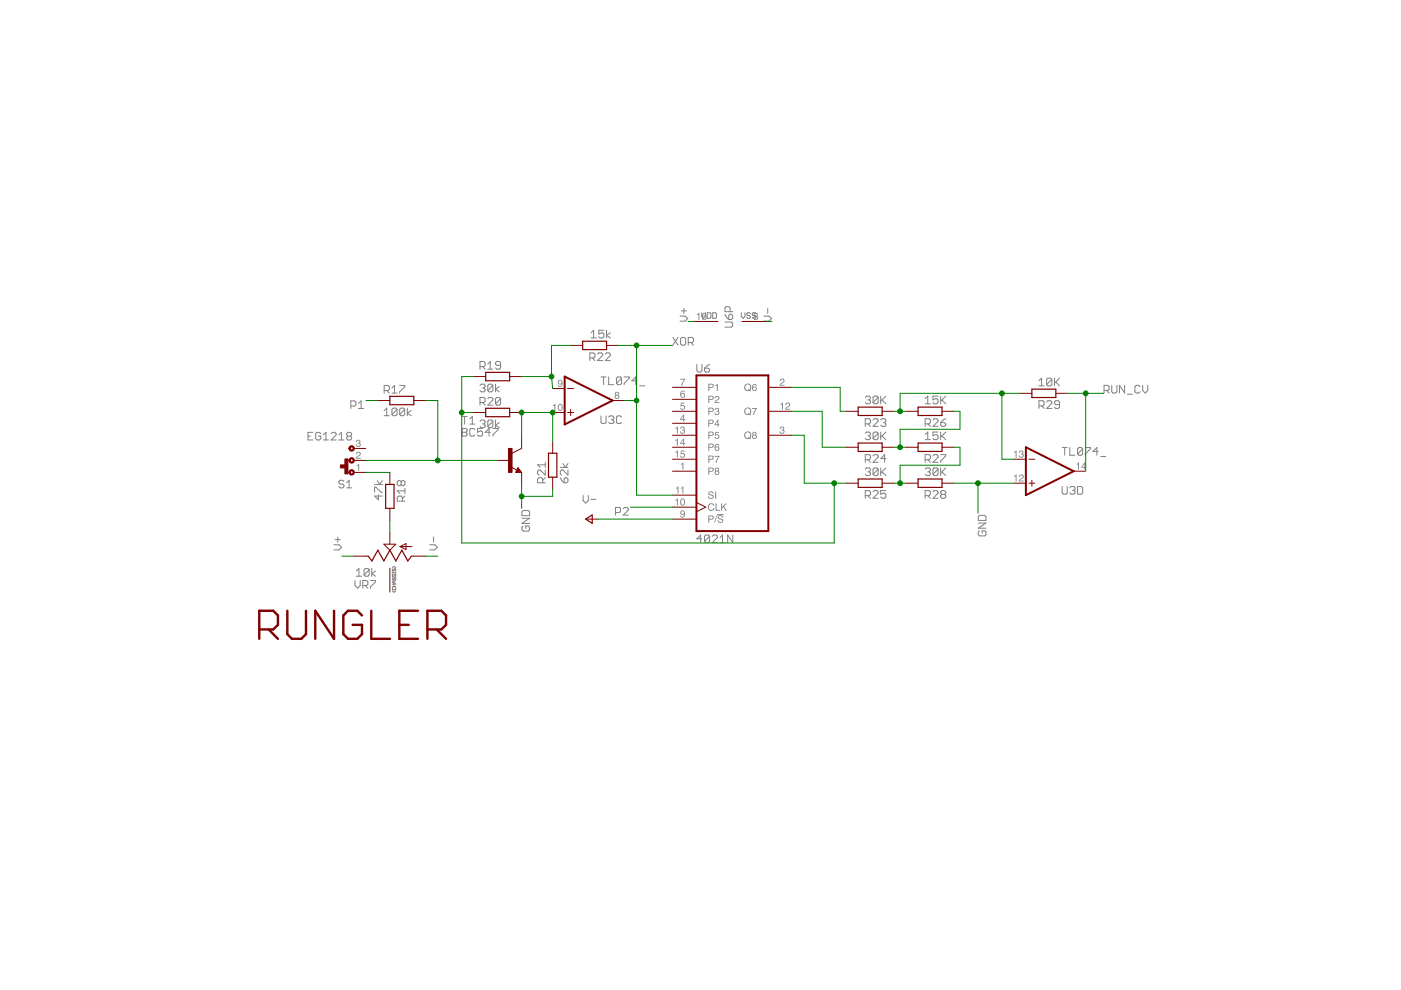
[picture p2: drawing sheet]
<svg xmlns="http://www.w3.org/2000/svg" width="297mm" height="210mm" viewBox="0 0 297 210" stroke-linecap="round" stroke-linejoin="round" font-family="sans-serif">
<g fill="none" stroke="#808080" stroke-width=".21">
<path d="M101.8 77.7h.8l.2-.3v-.5l-.2-.3h-.8v1.7M102.3 77.7l.5 .6M103.4 77.2l.5-.6v1.7M103.4 78.3h1.1M106.1 77.4h-.8l-.2-.2v-.3l.2-.3h.6l.2 .3v1.1l-.2 .3h-.6l-.2-.3M125.1 75.9h.8l.2-.3v-.5l-.2-.3h-.8v1.7M125.3 70.6l.6-.6v1.6M125.3 71.6h1.1M125.6 75.9l.5 .6M126.7 75.1l.3-.3h.5l.3 .3v.3l-1.1 1.1h1.1M127.4 79.9h1.1M128 79.9v1.7"/>
<path d="M128 70h-1v.8l.5-.2h.3l.2 .2v.6l-.2 .2h-.6l-.2-.2M128.3 75.1l.3-.3h.5l.3 .3v.3l-1.1 1.1h1.1M128.6 70v1.6M129.1 79.9v1.7h1.1M129.4 70.6l-.8 .5 .8 .5M132.3 79.9h1.1v.3l-1.1 1.1v.3M147.7 77.3v1.3l.3 .3h.5l.3-.3v-1.3M149.4 78.1h.8l.3 .2v.3l-.3 .3h-.6l-.2-.3zM150.5 77.3l-1.1 .8M65.3 92.5h.5M66.4 91.7h-1.1v1.6h1.1M68 91.9l-.3-.2h-.5l-.3 .2v1.1l.3 .3h.5l.3-.3v-.5h-.5"/>
<path d="M68.6 93.3h1M68.6 92.2l.5-.5v1.6M70.2 91.9l.3-.2h.5l.3 .2v.3l-1.1 1.1h1.1M71.8 93.3h1.1M71.8 92.2l.6-.5v1.6M73.7 92.5l-.2-.3v-.3l.2-.2h.6l.2 .2v.3l-.2 .3M73.7 92.5l-.2 .3v.2l.2 .3h.6l.2-.3v-.2l-.2-.3M73.7 92.5h.6M81.4 87.1l.6-.6v1.6M81.4 88.1h1.1M81.4 82.8h.9l.2-.3v-.5l-.2-.3h-.9v1.7M82 82.8l.5 .6"/>
<path d="M83.1 82.3l.5-.6v1.7M83.1 83.4h1.1M84.2 86.8v1.1l-.3 .2h-.5l-.3-.2M84.2 86.8l-.3-.3h-.5l-.3 .3v1.1M84.2 86.8l-1.1 1.1M84.7 81.7h1.1v.3l-1.1 1.1v.3M85.8 86.8v1.1l-.3 .2h-.5l-.3-.2M85.8 86.8l-.3-.3h-.5l-.3 .3v1.1M85.8 86.8l-1.1 1.1M86.4 86.5v1.6M87.2 87.1l-.8 .5 .8 .5M98 90.8h.8l.2 .3v.3l-.2 .3 .2 .2v.3l-.2 .3h-.8z"/>
<path d="M98 91.7h.8M98 88.3h1M98.5 88.3v1.6M99.6 89.9h1.1M99.6 88.8l.5-.5v1.6M100.7 91.1l-.3-.3h-.5l-.3 .3v1.1l.3 .3h.5l.3-.3M101.8 81.7l.2-.3h.6l.2 .3v.3l-.2 .3M101.8 85.3h.8l.2-.2v-.6l-.2-.2h-.8v1.6M101.8 89.3l.2-.2h.6l.2 .2v.3l-.2 .3M102.3 82.3h.3M102.3 89.9h.3M102.3 90.8h-1.1v.9l.6-.3h.2l.3 .3v.5l-.3 .3h-.5l-.3-.3"/>
<path d="M102.3 85.3l.5 .6M102.6 82.3l.2 .2v.3l-.2 .3h-.6l-.2-.3M102.6 89.9l.2 .2v.3l-.2 .3h-.6l-.2-.3M103.4 84.5l.3-.2h.5l.3 .2v.3l-1.1 1.1h1.1M103.9 91.7h-1l.8-.9v1.7M104.5 81.7l-.3-.3h-.5l-.3 .3v1.1M104.5 81.7v1.1l-.3 .3h-.5l-.3-.3M104.5 89.3l-.3-.2h-.5l-.3 .2v1.1M104.5 89.3v1.1l-.3 .3h-.5l-.3-.3M104.5 81.7l-1.1 1.1M104.5 89.3l-1.1 1.1M104.5 90.8h1.1v.3l-1.1 1.1v.3"/>
<path d="M105.1 81.4v1.7M105.1 89.1v1.6M105.9 82l-.8 .5 .8 .6M105.9 89.6l-.8 .5 .8 .6M106.1 84.5l-.2-.2h-.6l-.2 .2v1.1M106.1 84.5l-1 1.1M106.1 84.5v1.1l-.2 .3h-.6l-.2-.3M115.6 99.7v1l-1.1-1h-.2l-.3 .2v.6l.3 .2M115.6 98v1.1M115.6 98.6h-1.6l.5 .5M118.8 99.1h1.6M119.3 98.3l.6 .8 .5-.8"/>
<path d="M120.4 99.7v1l-1.1-1h-.2l-.3 .2v.6l.3 .2M131.8 80.2l-.3-.3h-.5l-.3 .3v1.1M131.8 80.2v1.1l-.3 .3h-.5l-.3-.3M131.8 80.2l-1.1 1.1M135.1 80.7h-1.1l.8-.8v1.7M135.6 81.8h1.1M183.5 89.9h.8l.3-.3v-.6l-.3-.2h-.8v1.6M183.5 84.2l.2-.2h.6l.3 .2v.3l-.3 .3M183.5 91.9l.2-.3h.6l.3 .3v.2l-.3 .3M183.5 97.5h.8l.3-.3v-.5l-.3-.3h-.8v1.6M183.5 99.5l.2-.3h.6l.3 .3v.3l-.3 .2M184 84.8h.3"/>
<path d="M184 92.4h.3M184 89.9l.6 .5M184 97.5l.6 .5M184.3 84.8l.3 .3v.2l-.3 .3h-.6l-.2-.3M184.3 92.4l.3 .3v.3l-.3 .2h-.6l-.2-.2M185.1 89l.3-.2h.5l.3 .2v.3l-1.1 1.1h1.1M185.1 96.7l.3-.3h.5l.3 .3v.2l-1.1 1.1h1.1M186.2 84.2l-.3-.2h-.5l-.3 .2v1.1M186.2 84.2v1.1l-.3 .3h-.5l-.3-.3M186.2 91.9l-.3-.3h-.5l-.3 .3v1.1M186.2 99.5l-.3-.3h-.5l-.3 .3v1.1M186.2 91.9v1.1l-.3 .2h-.5l-.3-.2"/>
<path d="M186.2 99.5v1.1l-.3 .2h-.5l-.3-.2M186.2 84.2l-1.1 1.1M186.2 91.9l-1.1 1.1M186.2 99.5l-1.1 1.1M186.7 84v1.6M186.7 91.6v1.6M186.7 99.2v1.6M186.7 89l.3-.2h.6l.2 .2v.3l-.2 .3M187 84.8l.8 .8M187 92.4l.8 .8M187.3 89.6h.3M187.6 89.6l.2 .3v.2l-.2 .3h-.6l-.3-.3"/>
<path d="M187.8 84l-1.1 1.1M187.8 91.6l-1.1 1.1M187.8 99.2l-1.1 1.1M187.8 97.2h-1.1l.9-.8v1.6M196.2 89.9h.8l.3-.3v-.6l-.3-.2h-.8v1.6M196.2 85.6h1.1M196.2 93.2h1.1M196.2 99.5l.2-.3h.6l.3 .3v.3l-.3 .2M196.2 84.5l.5-.5v1.6M196.2 92.1l.5-.5v1.6M196.2 97.5h.8l.3-.3v-.5l-.3-.3h-.8v1.6M196.7 89.9l.6 .5"/>
<path d="M196.7 97.5l.6 .5M197.8 89l.3-.2h.5l.3 .2v.3l-1.1 1.1h1.1M197.8 96.7l.3-.3h.5l.3 .3v.2l-1.1 1.1h1.1M198.9 84h-1.1v.8l.5-.3h.3l.3 .3v.5l-.3 .3h-.5l-.3-.3M198.9 91.6h-1.1v.8l.5-.3h.3l.3 .3v.6l-.3 .2h-.5l-.3-.2M198.9 99.5l-.3-.3h-.5l-.3 .3v1.1M198.9 99.5v1.1l-.3 .2h-.5l-.3-.2M198.9 99.5l-1.1 1.1M199.4 84v1.6M199.4 89.6h.8l.3 .3v.2l-.3 .3h-.5l-.3-.3zM199.4 91.6v1.6M199.4 96.4h1.1v.3l-1.1 1v.3"/>
<path d="M199.4 99.2v1.6M199.7 84.8l.8 .8M199.7 92.4l.8 .8M200.5 84l-1.1 1.1M200.5 91.6l-1.1 1.1M200.5 99.2l-1.1 1.1M200.5 88.8l-1.1 .8M220.3 80.7l.5-.5v1.6M220.3 81.8h1.1M220.3 86.1h.8l.3-.3v-.6l-.3-.2h-.8v1.6M220.8 86.1l.6 .5M221.9 85.2l.3-.2h.5l.3 .2v.3l-1.1 1.1h1.1"/>
<path d="M223 80.5v1l-.3 .3h-.5l-.3-.3M223 80.5l-.3-.3h-.5l-.3 .3v1M223 80.5l-1.1 1M223.6 80.2v1.6M223.8 81l.8 .8M224.6 85.8h-.8l-.2-.3v-.3l.2-.2h.6l.2 .2v1.1l-.2 .3h-.6l-.2-.3M224.6 80.2l-1 1.1M225.2 94.9h1.1M225.7 94.9v1.6M226.8 94.9v1.6h1.1M229.6 95.2l-.3-.3h-.6l-.2 .3v1M229.6 95.2v1l-.3 .3h-.6l-.2-.3"/>
<path d="M229.6 95.2l-1.1 1M230.1 94.9h1.1v.3l-1.1 1v.3M232.8 95.7h-1.1l.9-.8v1.6M233.4 96.8h1.1M79.4 104.4v-1.1h.3l1.1 1.1h.2M79.4 102.7h1.6M80 101.9l.5 .8 .5-.8M80.2 104.9v1.1l-.8-.8h1.6M115.1 102.4v-.8l-.3-.3h-.5l-.3 .3v.8h1.6M115.6 101.3l-.5 .5M118.8 101.3l.3 .5 .5 .6M119.6 101.6l.3-.3h.2l.3 .3v.5l-.3 .3h-.5z"/>
<path d="M123.6 105.1v1l.6 .6 .5-.6v-1M125.3 105.9h1.1M148.8 114.2h-1.1l.8-.8v1.7M150.5 113.7l-.3-.3h-.6l-.2 .3v1.1M150.5 113.7v1.1l-.3 .3h-.6l-.2-.3M150.5 113.7l-1.1 1.1M151 113.7l.3-.3h.5l.3 .3v.3l-1.1 1.1h1.1M152.7 115.1h1M152.7 114l.5-.6v1.7M155.4 113.4v1.7l-1.1-1.7v1.7M183.5 105.1h.8l.3-.3v-.5l-.3-.3h-.8v1.6M184 100h.3"/>
<path d="M184 105.1l.6 .5M184.3 100l.3 .3v.3l-.3 .2h-.6l-.2-.2M185.1 104.3l.3-.3h.5l.3 .3v.3l-1.1 1h1.1M187 100l.8 .8M187.8 104h-1.1v.8l.6-.2h.3l.2 .2v.6l-.2 .2h-.6l-.3-.2M196.2 105.1h.8l.3-.3v-.5l-.3-.3h-.8v1.6M196.7 100h.3M196.7 105.1l.6 .5M197 100l.3 .3v.3l-.3 .2h-.6l-.2-.2M197.8 104.3l.3-.3h.5l.3 .3v.3l-1.1 1h1.1M199.7 104.8l-.3-.2v-.3l.3-.3h.5l.3 .3v.3l-.3 .2M199.7 104.8l-.3 .3v.3l.3 .2h.5l.3-.2v-.3l-.3-.3"/>
<path d="M199.7 100l.8 .8M199.7 104.8h.5M75.5 121.1l.6-.6v1.7M75.5 122.2h1.1M78.3 120.8v1.1l-.3 .3h-.6l-.2-.3M78.3 120.8l-.3-.3h-.6l-.2 .3v1.1M78.3 120.8l-1.1 1.1M78.8 120.5v1.7M79.6 121.1l-.8 .5 .8 .6"/>
</g>
<g fill="#808080">
<path d="M144.2 80.3h1.1l-.7 1.5h-.2l.1-.3 .5-1h-.8z"/>
<path d="M144.4 85.4h.8v.2h-.7v.4a.52 .52 0 0 1 .7 .2 .52 .52 0 0 1-.3 .7 .52 .52 0 0 1-.7-.4h.2a.33 .33 0 0 0 .5 .1 .33 .33 0 0 0 0-.5 .33 .33 0 0 0-.5 .1h-.1z"/>
<path d="M144.3 98.3l.6-.2v1.4h-.2v-1h-.4z"/>
<path d="M165.5 80.4a.52 .52 0 0 1 .8 .2 .52 .52 0 0 1-.5 .7l-.3 .3h.8v.2h-1l.2-.5a.59 .59 0 0 0 .6-.8h-.4l-.2 .3h-.2z"/>
<path d="M165.5 90.5a.43 .43 0 0 1 .6 0 .43 .43 0 0 1 0 .6 .5 .5 0 0 1-.1 .9 .5 .5 0 0 1-.7-.5h.2a.3 .3 0 0 0 .4 .3 .3 .3 0 0 0 0-.5l-.2-.1v-.1a.25 .25 0 0 0 .4-.2 .25 .25 0 0 0-.3-.3l-.5 .3z"/>
<path d="M150.2 81.4h.7a.44 .44 0 0 1 .4 .4 .44 .44 0 0 1-.4 .4h-.5v.7h-.2zM150.4 81.5v.6h.4a.27 .27 0 0 0 .3-.3 .27 .27 0 0 0-.3-.3zM151.6 81.7l.6-.3v1.5h-.2v-1.1h-.4z"/>
<path d="M150.2 83.9h.7a.44 .44 0 0 1 .4 .4 .44 .44 0 0 1-.4 .5h-.5v.6h-.2zM150.4 84.1v.5h.4a.27 .27 0 0 0 .3-.3 .27 .27 0 0 0-.3-.2zM151.7 84a.52 .52 0 0 1 .8 .3 .52 .52 0 0 1-.5 .6l-.3 .4h.8v.1h-1l.2-.4a.59 .59 0 0 0 .5-.8l-.3-.1-.2 .4h-.2z"/>
<path d="M144.4 83l.6-.2 .2 .4-.6-.2-.2 .5a.51 .51 0 0 1 .8 .2 .51 .51 0 0 1-.4 .7 .51 .51 0 0 1-.6-.5zM144.4 83.8a.35 .35 0 0 0 .7 0 .35 .35 0 0 0-.7 0z"/>
<path d="M150.2 86.4h.7a.44 .44 0 0 1 .4 .5 .44 .44 0 0 1-.4 .4h-.5v.7h-.2zM150.4 86.6v.5h.4a.27 .27 0 0 0 .3-.2 .27 .27 0 0 0-.3-.3zM151.7 86.6a.43 .43 0 0 1 .6-.1 .43 .43 0 0 1 0 .7 .5 .5 0 0 1-.1 .8 .5 .5 0 0 1-.7-.5h.2a.3 .3 0 0 0 .4 .3 .3 .3 0 0 0 0-.5h-.2v-.2a.25 .25 0 0 0 .4-.2 .25 .25 0 0 0-.3-.3l-.5 .4z"/>
<path d="M150.2 89h.7a.44 .44 0 0 1 .4 .4 .44 .44 0 0 1-.4 .5h-.5v.6h-.2zM150.4 89.2v.5h.4a.27 .27 0 0 0 .3-.3 .27 .27 0 0 0-.3-.2zM152.1 89.3l-.4 .7h.4zM152.2 89h.1v1h.2v.1h-.2v.4h-.2v-.4h-.6z"/>
<path d="M144.8 88.2l-.4 .7h.4zM144.9 87.9h.1v1h.3v.1h-.3v.4h-.1v-.4h-.7z"/>
<path d="M150.2 91.5h.7a.44 .44 0 0 1 .4 .5 .44 .44 0 0 1-.4 .4h-.5v.6h-.2zM150.4 91.7v.5h.4a.27 .27 0 0 0 .3-.2 .27 .27 0 0 0-.3-.3zM151.7 91.6h.7v.2h-.6l-.1 .4a.52 .52 0 0 1 .8 .2 .52 .52 0 0 1-.4 .7 .52 .52 0 0 1-.6-.4h.2a.33 .33 0 0 0 .5 .1 .33 .33 0 0 0 0-.5 .33 .33 0 0 0-.5 .1h-.2z"/>
<path d="M143.2 90.7l.5-.3v1.5h-.2v-1h-.3zM144.4 90.5a.43 .43 0 0 1 .6 0 .43 .43 0 0 1 0 .6 .5 .5 0 0 1-.1 .9 .5 .5 0 0 1-.7-.5h.2a.3 .3 0 0 0 .4 .3 .3 .3 0 0 0 0-.5l-.2-.1 .1-.1a.25 .25 0 0 0 .3-.2 .25 .25 0 0 0-.3-.3l-.5 .3z"/>
<path d="M150.2 94.1h.7a.44 .44 0 0 1 .4 .4 .44 .44 0 0 1-.4 .4h-.5v.7h-.2zM150.4 94.2v.6h.4a.27 .27 0 0 0 .3-.3 .27 .27 0 0 0-.3-.3zM151.7 94.3l.6-.2 .2 .4-.6-.2-.2 .5a.51 .51 0 0 1 .8 .2 .51 .51 0 0 1-.4 .7 .51 .51 0 0 1-.6-.5zM151.7 95.1a.35 .35 0 0 0 .7 0 .35 .35 0 0 0-.7 0z"/>
<path d="M143.2 93.3l.5-.3v1.5h-.2v-1.1h-.3zM144.9 93.3l-.5 .6h.5zM144.9 93h.1v.9h.3v.2h-.3v.4h-.1v-.4h-.7z"/>
<path d="M150.2 96.6h.7a.44 .44 0 0 1 .4 .4 .44 .44 0 0 1-.4 .5h-.5v.6h-.2zM150.4 96.8v.5h.4a.27 .27 0 0 0 .3-.3 .27 .27 0 0 0-.3-.2zM151.5 96.7h1l-.6 1.4h-.2l.1-.3 .5-1h-.8z"/>
<path d="M143.2 95.8l.5-.3v1.5h-.2v-1.1h-.3zM144.4 95.5h.8v.2h-.7v.4a.52 .52 0 0 1 .7 .3 .52 .52 0 0 1-.3 .7 .52 .52 0 0 1-.7-.5h.2a.33 .33 0 0 0 .5 .2 .33 .33 0 0 0 0-.5 .33 .33 0 0 0-.5 .1l-.1-.1z"/>
<path d="M150.2 99.1h.7a.44 .44 0 0 1 .4 .5 .44 .44 0 0 1-.4 .4h-.5v.7h-.2zM150.4 99.3v.5h.4a.27 .27 0 0 0 .3-.2 .27 .27 0 0 0-.3-.3zM151.7 99.6a.25 .25 0 0 0 .5 0 .25 .25 0 0 0-.5 0zM151.7 100.3a.31 .31 0 0 0 .6 0 .31 .31 0 0 0-.6 0zM151.7 99.3a.43 .43 0 0 1 .6-.1 .43 .43 0 0 1 0 .7 .46 .46 0 0 1 .1 .7 .46 .46 0 0 1-.7 0 .46 .46 0 0 1 .1-.7l-.3-.3z"/>
<path d="M158.1 81.4a.8 .8 0 0 1 1.1 .2 .8 .8 0 0 1-.1 1.1l.2 .2-.1 .1-.3-.2a.81 .81 0 0 1-1.1-.3 .81 .81 0 0 1 .3-1.1zM158.1 81.7a.62 .62 0 0 0-.1 .7 .62 .62 0 0 0 .8 .3l-.2-.1 .1-.2 .2 .2a.61 .61 0 0 0 .1-.8 .61 .61 0 0 0-.9-.1zM159.6 81.6l.6-.2 .2 .4-.5-.2-.3 .5a.51 .51 0 0 1 .8 .2 .51 .51 0 0 1-.3 .7 .51 .51 0 0 1-.6-.5zM159.7 82.4a.32 .32 0 0 0 .6 0 .32 .32 0 0 0-.6 0z"/>
<path d="M158.1 86.5a.8 .8 0 0 1 1.1 .2 .8 .8 0 0 1-.1 1.1l.2 .2-.1 .1-.3-.2a.81 .81 0 0 1-1.1-.3 .81 .81 0 0 1 .3-1.1zM158.1 86.7a.62 .62 0 0 0-.1 .8 .62 .62 0 0 0 .8 .3l-.2-.1 .1-.2 .2 .2a.61 .61 0 0 0 .1-.9 .61 .61 0 0 0-.9-.1zM159.4 86.5h1.1l-.6 1.5h-.2v-.3l.6-1h-.9z"/>
<path d="M165.4 85.7l.6-.3v1.5h-.2v-1.1h-.4zM166.7 85.4a.52 .52 0 0 1 .8 .3 .52 .52 0 0 1-.5 .7l-.3 .3h.8v.2h-1l.2-.5a.59 .59 0 0 0 .5-.8h-.3l-.2 .3h-.2z"/>
<path d="M158.1 91.6a.8 .8 0 0 1 1.1 .2 .8 .8 0 0 1-.1 1.1l.2 .1-.1 .2-.3-.2a.81 .81 0 0 1-1.1-.3 .81 .81 0 0 1 .3-1.1zM158.1 91.8a.62 .62 0 0 0-.1 .8 .62 .62 0 0 0 .8 .3l-.2-.2 .1-.1 .2 .2a.61 .61 0 0 0 .1-.9 .61 .61 0 0 0-.9-.1zM159.7 92a.25 .25 0 0 0 .5 0 .25 .25 0 0 0-.5 0zM159.6 92.6a.35 .35 0 0 0 .7 0 .35 .35 0 0 0-.7 0zM159.6 91.7a.43 .43 0 0 1 .7-.1 .43 .43 0 0 1-.1 .6 .46 .46 0 0 1 .1 .7 .46 .46 0 0 1-.7 0 .46 .46 0 0 1 .1-.6l-.2-.3z"/>
<path d="M150.3 106.9a.66 .66 0 0 1 .6-.2 .66 .66 0 0 1 .5 .5h-.2a.55 .55 0 0 0-.8-.2 .55 .55 0 0 0 0 .8v.2a.46 .46 0 0 0 .5 .1 .46 .46 0 0 0 .4-.4h.2a.73 .73 0 0 1-1.1 .5 .73 .73 0 0 1-.2-1.1zM151.7 106.7h.2v1.4h.8v.2h-1zM152.9 106.7h.2v.8l.7-.8h.3l-.6 .7 .6 .9h-.2l-.6-.8-.2 .2v.6h-.2z"/>
<path d="M143.2 106l.5-.3v1.5h-.2v-1.1h-.3zM144.4 105.8a.64 .64 0 0 1 .8 .2 .64 .64 0 0 1 0 .8 .53 .53 0 0 1-.7 .4 .53 .53 0 0 1-.3-.8zM144.6 105.9a.83 .83 0 0 0 .1 1.1 .7 .7 0 0 0 0-1.2z"/>
<path d="M150.3 104.3l.4-.1a.5 .5 0 0 1 .6 .5h-.2a.36 .36 0 0 0-.4-.4 .36 .36 0 0 0-.3 .4v.1a.66 .66 0 0 1 .8 .8 .66 .66 0 0 1-.6 .2 .66 .66 0 0 1-.5-.6h.2a.4 .4 0 0 0 .4 .4 .4 .4 0 0 0 .4-.4h-.1a.64 .64 0 0 1-.6-.2 .64 .64 0 0 1-.1-.7zM151.6 104.2h.2v1.5h-.2z"/>
<path d="M143.3 103.4l.6-.3v1.5h-.2v-1h-.4zM144.3 103.4l.6-.3v1.5h-.2v-1h-.4z"/>
<path d="M150.2 109.3h.7a.44 .44 0 0 1 .4 .4 .44 .44 0 0 1-.4 .5h-.5v.6h-.2zM150.4 109.5v.5h.4a.27 .27 0 0 0 .3-.3 .27 .27 0 0 0-.3-.2zM151.9 109.3h.2l-.5 1.5h-.2zM152.3 109.4l.4-.2a.5 .5 0 0 1 .6 .5h-.2a.36 .36 0 0 0-.4-.3 .36 .36 0 0 0-.3 .4h.1a.66 .66 0 0 1 .8 .9 .66 .66 0 0 1-.7 .2 .66 .66 0 0 1-.5-.6h.2a.4 .4 0 0 0 .4 .4 .4 .4 0 0 0 .4-.4v-.1a.64 .64 0 0 1-.7-.2 .64 .64 0 0 1-.1-.6z"/>
</g>
<path d="M152 109.1h1.4" fill="none" stroke="#808080" stroke-width=".21"/>
<path d="M144.3 108.4a.66 .66 0 0 1 .9 .1 .66 .66 0 0 1-.1 .9 .46 .46 0 0 1-.4 .3 .46 .46 0 0 1-.5-.4h.2a.3 .3 0 0 0 .4 .3 .3 .3 0 0 0 .2-.4v-.2a.48 .48 0 0 1-.7 .1 .48 .48 0 0 1 0-.7zM144.4 108.7a.32 .32 0 0 0 .6 0 .32 .32 0 0 0-.6 0z" fill="#808080"/>
<path d="M148.8 66.3v.8l.4 .4 .4-.4v-.8M149.9 66.3h.6l.2 .2v.8l-.2 .2h-.6zM151.1 66.3h.6l.2 .2v.8l-.2 .2h-.6zM153.7 68.3h1.4l.2 .2v.6l-.2 .3h-1.4M153.7 66.6l.3 .6 .5 .5M154.5 66.9l.3-.3h.3l.2 .3v.6l-.2 .2h-.6zM154.8 66.1v-.8l-.3-.3h-.5l-.3 .3v.8h1.6M157.2 66.3v.8l.3 .4 .4-.4v-.8M159.1 66.5l-.2-.2h-.4l-.2 .4 .2 .2h.4l.2 .4-.2 .2h-.4l-.2-.2M160.3 66.5l-.2-.2h-.4l-.2 .2 .2 .4h.4l.2 .2-.2 .4h-.4l-.2-.2" fill="none" stroke="#808080" stroke-width=".21"/>
<g fill="#808080">
<path d="M160 66.7a.25 .25 0 0 0 .5 0 .25 .25 0 0 0-.5 0zM159.9 67.4a.31 .31 0 0 0 .6 0 .31 .31 0 0 0-.6 0zM159.9 66.4a.43 .43 0 0 1 .6 0 .43 .43 0 0 1 0 .6 .46 .46 0 0 1 .1 .7 .46 .46 0 0 1-.7 0 .46 .46 0 0 1 .1-.7l-.2-.3z"/>
<path d="M147.7 66.6l.6-.3v1.5h-.2v-1h-.4zM149 66.5l.6-.2 .2 .4-.6-.2-.2 .5a.51 .51 0 0 1 .8 .2 .51 .51 0 0 1-.4 .7 .51 .51 0 0 1-.6-.5zM149 67.3a.35 .35 0 0 0 .7 0 .35 .35 0 0 0-.7 0z"/>
</g>
<path d="M127.4 88.2v1.3l.3 .3h.5l.3-.3v-1.3M129.1 88.4l.2-.2h.6l.3 .2v.3l-.3 .3M129.6 89h.3M129.9 89l.3 .3v.2l-.3 .3h-.6l-.2-.3M131.8 88.4l-.3-.2h-.5l-.3 .2v1.1l.3 .3h.5l.3-.3" fill="none" stroke="#808080" stroke-width=".21"/>
<g fill="#808080">
<path d="M118.4 80.7a.66 .66 0 0 1 .8 .2 .66 .66 0 0 1 0 .8 .46 .46 0 0 1-.5 .4 .46 .46 0 0 1-.4-.4h.2a.3 .3 0 0 0 .3 .2 .3 .3 0 0 0 .3-.4v-.2a.48 .48 0 0 1-.7 .1 .48 .48 0 0 1 0-.7zM118.5 81a.32 .32 0 0 0 .6 0 .32 .32 0 0 0-.6 0z"/>
<path d="M117.2 85.9l.6-.3v1.5h-.2v-1.1h-.4zM118.4 85.8a.64 .64 0 0 1 .8 .1 .64 .64 0 0 1 0 .8 .53 .53 0 0 1-.6 .4 .53 .53 0 0 1-.3-.7zM118.6 85.8a.83 .83 0 0 0 .2 1.2 .7 .7 0 0 0 0-1.2z"/>
<path d="M130.6 83.5a.25 .25 0 0 0 .5 0 .25 .25 0 0 0-.5 0zM130.5 84.2a.31 .31 0 0 0 .6 0 .31 .31 0 0 0-.6 0zM130.5 83.2a.43 .43 0 0 1 .6-.1 .43 .43 0 0 1 0 .7 .46 .46 0 0 1 .1 .7 .46 .46 0 0 1-.7 0 .46 .46 0 0 1 .1-.7l-.2-.3z"/>
</g>
<path d="M225.2 103.1v1.4l.3 .3h.5l.3-.3v-1.4M226.8 103.4l.3-.3h.5l.3 .3v.3l-.3 .3M227.4 104h.2M227.6 104l.3 .2v.3l-.3 .3h-.5l-.3-.3M228.5 103.1h.8l.3 .3v1.1l-.3 .3h-.8z" fill="none" stroke="#808080" stroke-width=".21"/>
<g fill="#808080">
<path d="M215 95.8l.5-.3v1.5h-.2v-1.1h-.3zM216.2 95.6a.43 .43 0 0 1 .7 0 .43 .43 0 0 1-.1 .6 .5 .5 0 0 1-.1 .9 .5 .5 0 0 1-.7-.6h.2a.3 .3 0 0 0 .4 .4 .3 .3 0 0 0 0-.6h-.2l.1-.1a.25 .25 0 0 0 .3-.2 .25 .25 0 0 0-.3-.3l-.4 .3z"/>
<path d="M215 100.9l.5-.3v1.5h-.2v-1.1h-.3zM216.2 100.7a.52 .52 0 0 1 .9 .2 .52 .52 0 0 1-.6 .7l-.3 .3h.9v.2h-1.1l.2-.5a.59 .59 0 0 0 .6-.8h-.4l-.1 .3h-.2z"/>
<path d="M228.2 98.3l.6-.2v1.4h-.2v-1h-.4zM229.9 98.3l-.5 .7h.5zM229.9 98h.2v1h.2v.2h-.2v.3h-.2v-.3h-.6z"/>
</g>
<g fill="none" stroke="#808080" stroke-width=".21">
<path d="M72.9 102.1l-.3-.3h-.5l-.3 .3v.3l.3 .2h.5l.3 .3v.3l-.3 .2h-.5l-.3-.2M73.5 103.4h1M73.5 102.4l.5-.6v1.6M75.3 123.1v1.1l.5 .5 .6-.5v-1.1M76.9 124.2h.8l.3-.3v-.5l-.3-.3h-.8v1.6M77.4 124.2l.6 .5M78.5 123.1h1.1v.3l-1.1 1v.3M83.2 125.3l.2 .2 .5-.2M83.2 121.3v.2M83.2 124.4h.7M83.2 123.9h.7M83.2 121.4h.7"/>
<path d="M83.2 120.4l.2-.3 .5 .3M83.3 124.6l-.1 .1 .1 .4h.5l.1-.2-.1-.3M83.3 120.6l-.1 .1 .1 .4 .2-.1 .2-.4 .2 .1-.1 .4M83.3 121.8l-.1 .3 .2 .1 .1-.3 .3-.1 .1 .1-.1 .3M83.3 122.5l-.1 .1 .1 .4 .2-.2 .2-.3 .2 .1-.1 .4M83.5 123.2v.5M83.5 123.9v.5M83.9 121.3v.2M83.9 123.2h-.5l-.2 .2 .2 .3h.5"/>
</g>
<g fill="#808080">
<path d="M75.6 98.6l.5-.3v1.5h-.2v-1.1h-.3z"/>
<path d="M75.7 95.9a.52 .52 0 0 1 .8 .2 .52 .52 0 0 1-.5 .7l-.3 .3h.8v.2h-1l.1-.5a.59 .59 0 0 0 .6-.8h-.4l-.1 .3h-.2z"/>
<path d="M75.6 93.3a.43 .43 0 0 1 .7 0 .43 .43 0 0 1-.1 .6 .5 .5 0 0 1-.1 .9 .5 .5 0 0 1-.7-.5h.2a.3 .3 0 0 0 .5 .3 .3 .3 0 0 0 0-.6h-.3l.1-.1a.25 .25 0 0 0 .3-.2 .25 .25 0 0 0-.2-.3l-.5 .3z"/>
</g>
<g fill="none" stroke="#808080" stroke-width=".21">
<path d="M142.7 71.5l1 1.7M143.7 71.5l-1 1.7M144.2 67h1.1l.5 .5-.5 .6h-1.1M144.5 65.9h1M144.6 71.5h.5l.3 .3v1.1l-.3 .3h-.5l-.3-.3v-1.1zM145 65.4v1.1M145.9 72.6h.8l.3-.3v-.5l-.3-.3h-.8v1.7M146.5 72.6l.5 .6M162 67h1l.6 .5-.6 .6h-1M162.8 65.4v1.1M74.4 86.1h.8l.3-.3v-.5l-.3-.3h-.8v1.6M76 85.5l.6-.5v1.6"/>
<path d="M76 86.6h1.1M234.1 82.8h.8l.3-.3v-.5l-.3-.3h-.8v1.6M234.6 82.8l.6 .5M235.7 81.7v1.4l.3 .2h.5l.3-.2v-1.4M238.4 81.7v1.6l-1-1.6v1.6M239 83.6h1.1M241.7 82l-.3-.3h-.5l-.3 .3v1.1l.3 .2h.5l.3-.2M242.3 81.7v1.1l.5 .5 .6-.5v-1.1M70.8 115.5h1.1l.5 .5-.5 .6h-1.1M71.1 114.4h1M71.6 113.9v1.1M85 102.2l-.2-.3h-.3l-.3 .3v.5l.3 .3h.3l.2-.3"/>
<path d="M85 102.2l.3-.3h.3l.3 .3v.5l-.3 .3h-.3l-.3-.3M85 102.2v.5M85.3 106.3v-.8l-.3-.3h-.5l-.3 .3v.8h1.7M85.9 105.2l-.6 .5M85.9 104.1h-1.7l.6 .5M85.9 103.5v1.1M91.1 115.5h1.1l.5 .5-.5 .6h-1.1M91.9 113.9v1.1M110.7 109.9h1.6l-1.6 1.1h1.6M110.9 111.5l-.2 .3v.5l.2 .3h1.1l.3-.3v-.5l-.3-.3h-.5v.6M110.9 108.2h1.1l.3 .3v.8h-1.6v-.8zM130.5 108.7h.8l.3-.3v-.5l-.3-.3h-.8v1.6"/>
<path d="M132.1 107.9l.3-.3h.5l.3 .3v.2l-1.1 1.1h1.1M207.4 110.9h1.6l-1.6 1.1h1.6M207.7 109.3h1.1l.2 .2v.8h-1.6v-.8zM207.7 112.5l-.3 .3v.5l.3 .3h1.1l.2-.3v-.5l-.2-.3h-.6v.6"/>
</g>
<path d="M55 133.5h2.9l1-1v-2l-1-1h-2.9v5.9M57 133.5l1.9 1.9M60.9 129.5v5l1 .9h2l1-.9v-5M70.8 129.5v5.9l-4-5.9v5.9M76.8 130.5l-1-1h-2l-1 1v4l1 .9h2l1-.9v-2h-2M78.7 129.5v5.9h4M84.7 132.5h2M88.6 129.5h-3.9v5.9h3.9M90.6 133.5h3l1-1v-2l-1-1h-3v5.9M92.6 133.5l2 1.9" fill="none" stroke="#800000" stroke-width=".51"/>
<g fill="none" stroke="#800000" stroke-width=".25">
<path d="M103 79h5.1v1.7h-5.1zM123.5 72.3h5.1v1.8h-5.1zM82.7 84h5v1.8h-5zM103 86.6h5.1v1.7h-5.1zM109.8 99.7l.2 .2h-.4l.2-.5 .5 .6h-.7M116.3 96.1h1.8v5.1h-1.8zM181.9 86.3h5.1v1.8h-5.1zM181.9 93.9h5.1v1.8h-5.1zM194.6 86.3h5.1v1.8h-5.1zM194.6 93.9h5.1v1.8h-5.1zM218.8 82.5h5.1v1.8h-5.1zM78.1 117.9l.7 1 1.3-2.3 1.3 2.3 1.3-2.3 1.2 2.3 1.3-2.3 1.3 2.3 .7-1"/>
<path d="M81.8 102.7h1.7v5.1h-1.7zM124.2 110.1l1.4-.9v1.8zM181.9 101.6h5.1v1.7h-5.1zM194.6 101.6h5.1v1.7h-5.1z"/>
</g>
<g fill="none" stroke="#800000" stroke-width=".21">
<path d="M100.4 79.8h2.6M108.1 79.8h2.5M121 73.2h2.5M128.6 73.2h2.5M147.2 68.2h5M157.3 68.2h5.1M75 97.6h2.6M75 95.1h2.6M80.1 84.9h2.6M87.7 84.9h2.6M100.4 87.5h2.6M105.5 97.6h2.6"/>
<path d="M108.1 87.5h2.5M108.4 99l1.2 .7M109.8 99.1l.8 1.1h-1.3zM110.6 92.5v2.6l-2 1M117.2 87.5h2.5M117.2 93.6v2.5M117.2 82.4h2.5M120.4 87.5h1.2M120.4 82.4h1.2M121 86.8v1.3M129.9 84.9h2.5M142.6 87.2h5.1"/>
<path d="M142.6 94.8h5.1M142.6 82.1h5.1M142.6 84.7h5.1M142.6 89.7h5.1M142.6 92.3h5.1M142.6 97.4h5.1M142.6 99.9h5.1M162.9 87.2h5.1M162.9 82.1h5.1M162.9 92.3h5.1M179.4 87.2h2.5M179.4 94.8h2.5"/>
<path d="M187 87.2h2.6M187 94.8h2.6M192.1 87.2h2.5M192.1 94.8h2.5M199.7 87.2h2.6M199.7 94.8h2.6M215 97.4h2.5M216.2 83.4h2.6M218.1 97.4h1.3M223.9 83.4h2.5M227.6 99.9h2.6M75 100.2h2.6"/>
<path d="M75 117.9h3.1M81.4 115.4h2.5l-1.2 1.2zM82.7 100.2v2.5M82.7 107.8v2.5M82.7 112.9v2.5M84.8 115.9h2.6M84.8 115.9l1.3-.6v1.2zM87.2 117.9h3.1M110.6 100.2v2.5M117.2 101.2v2.5M124.3 110.1h2.5M142.6 107.5h5.1"/>
<path d="M142.6 105h5.1M142.6 110.1h5.1M147.7 106.5l1.9 1-1.9 1M179.4 102.4h2.5M187 102.4h2.6M192.1 102.4h2.5M199.7 102.4h2.6M215 102.4h2.5M218.1 102.4h1.3M218.8 101.8v1.3M82.7 120.5v5"/>
</g>
<g fill="#800000" stroke="#800000" stroke-width=".21">
<path d="M107.8 95.1h.8v5.1h-.8z"/>
<path d="M73.1 97.3h.7v3.2h-.7z"/>
<path d="M72.2 98.6h1.2v.6h-1.2z"/>
</g>
<path d="M119.7 79.8l10.2 5.1-10.2 5.1zM147.7 79.6h15.2v33h-15.2zM217.5 94.8l10.1 5.1-10.1 5.1z" fill="none" stroke="#800000" stroke-width=".42"/>
<g fill="#800000" stroke="#800000" stroke-width=".21">
<path d="M74.2 99.7a.58 .58 0 0 1 .9 .2 .58 .58 0 0 1-.4 .8 .58 .58 0 0 1-.7-.5h.2a.32 .32 0 0 1 .5-.3 .32 .32 0 0 1 .1 .5 .32 .32 0 0 1-.5-.1l-.1-.1h-.2z" fill-rule="evenodd"/>
<path d="M74.2 97.2a.58 .58 0 0 1 .9 .2 .58 .58 0 0 1-.4 .8 .58 .58 0 0 1-.7-.6h.2a.32 .32 0 0 1 .5-.3 .32 .32 0 0 1 .1 .6 .32 .32 0 0 1-.5-.2l-.1-.1h-.2z" fill-rule="evenodd"/>
<path d="M74.2 94.7a.58 .58 0 0 1 .9 .1 .58 .58 0 0 1-.4 .8 .58 .58 0 0 1-.7-.5h.2a.32 .32 0 0 1 .5-.3 .32 .32 0 0 1 .1 .5 .32 .32 0 0 1-.5-.1l-.1-.1h-.2z" fill-rule="evenodd"/>
</g>
<g fill="none" stroke="#008000" stroke-width=".21">
<path d="M100.4 79.8h-2.5v35.3h79v-12.7M110.6 79.8h6.3M116.9 79.8l.3 2.6M121 73.2h-4.1v6.6M131.1 73.2h11.5M135 73.2v31.8h7.6M145.9 68.2h1.3M162.4 68.2h1.3M77.6 84.9h2.5M77.6 97.6h27.9M90.3 84.9h2.5v12.7M97.9 87.5h2.5"/>
<path d="M110.6 92.5v-5h6.6v6.1M132.4 84.9h2.6M168 92.3h2.5v10.1h8.9M168 87.2h6.3v7.6h5.1M168 82.1h10.1v5.1h1.3M189.6 87.2h2.5M189.6 94.8h2.5M202.3 87.2h1.2v3.8h-12.7v3.8M202.3 94.8h1.2v3.8h-12.7v3.8M212.4 83.4v14h2.6M216.2 83.4h-25.4v3.8M226.4 83.4h7.6"/>
<path d="M230.2 83.4v16.5M72.5 117.9h2.5M77.6 100.2h5.1M82.7 110.3v2.6M90.3 117.9h2.5M110.6 102.7v5.1M117.2 103.7v1.5h-6.6M126.8 110.1h15.8M133.7 107.5h8.9M189.6 102.4h2.5M202.3 102.4h12.7M207.3 102.4v6.4"/>
</g>
<g fill="#008000" stroke="#008000" stroke-width=".21">
<circle cx="230.2" cy="83.4" r=".51"/>
<circle cx="135" cy="73.2" r=".51"/>
<circle cx="135" cy="84.9" r=".51"/>
<circle cx="97.9" cy="87.5" r=".51"/>
<circle cx="176.9" cy="102.4" r=".51"/>
<circle cx="190.8" cy="94.8" r=".51"/>
<circle cx="190.8" cy="102.4" r=".51"/>
<circle cx="190.8" cy="87.2" r=".51"/>
<circle cx="212.4" cy="83.4" r=".51"/>
<circle cx="207.3" cy="102.4" r=".51"/>
<circle cx="110.6" cy="105.2" r=".51"/>
<circle cx="110.6" cy="87.5" r=".51"/>
<circle cx="117.2" cy="87.5" r=".51"/>
<circle cx="116.9" cy="79.8" r=".51"/>
<circle cx="92.8" cy="97.6" r=".51"/>
</g>
</svg>
